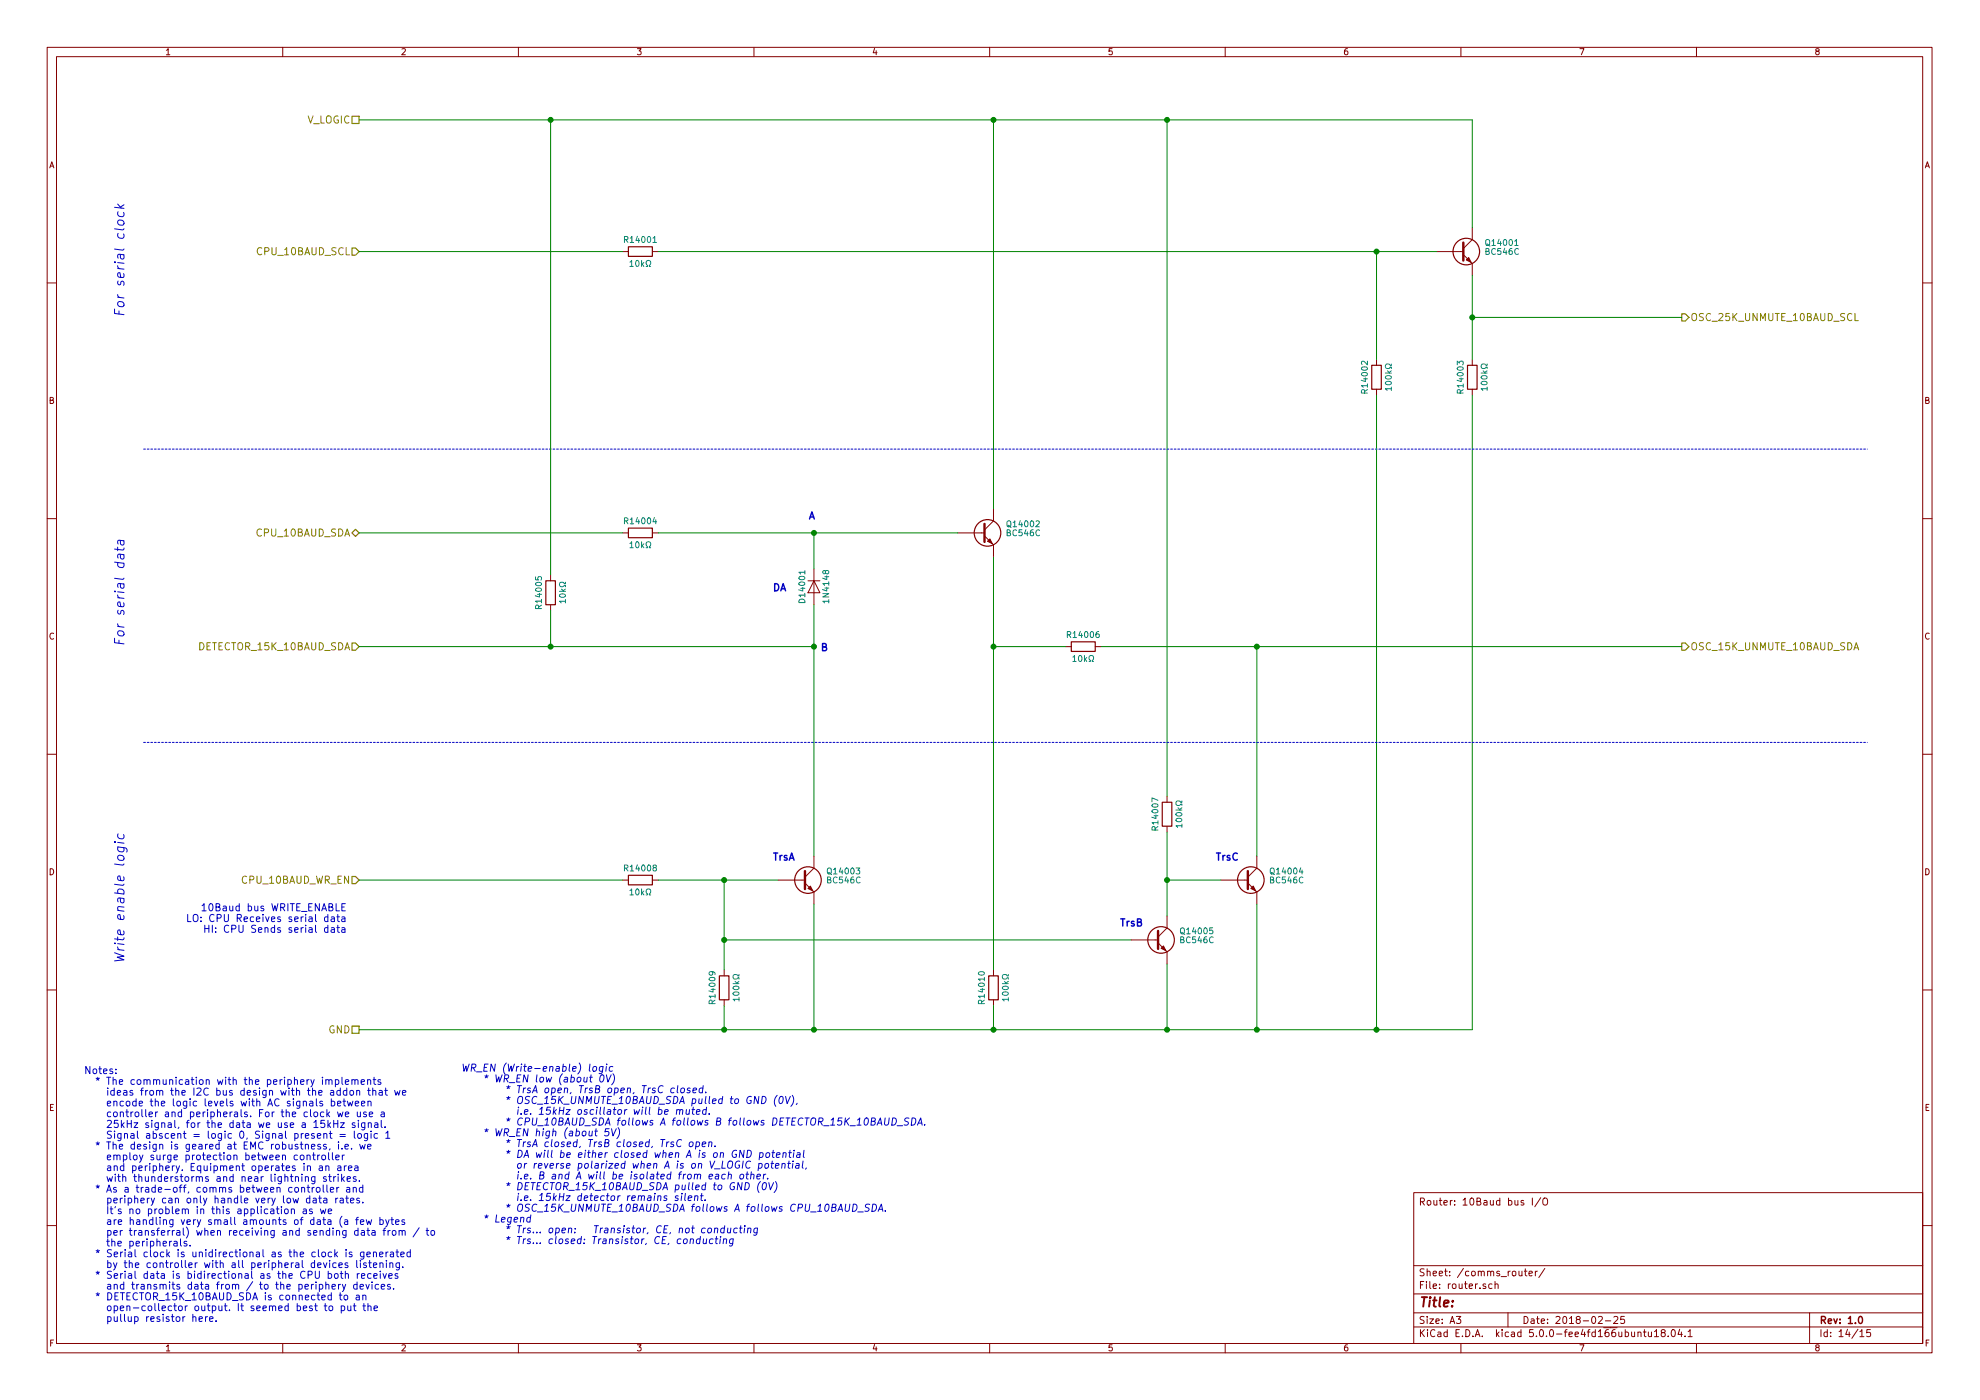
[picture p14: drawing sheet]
<svg xmlns="http://www.w3.org/2000/svg" width="420mm" height="297mm" viewBox="0 0 420 297" stroke-linecap="round" stroke-linejoin="round" font-family="sans-serif">
<defs><g id="words">
<g font-size="2.8" fill="#0000c2">
<text x="26.4" y="67.3" transform="rotate(-90 26.4 67.3)">For serial clock</text>
<text x="26.4" y="137.2" transform="rotate(-90 26.4 137.2)">For serial data</text>
<text x="26.4" y="204.5" transform="rotate(-90 26.4 204.5)">Write enable logic</text>
</g>
<text font-size="2.8" fill="#840000" x="301" y="277.3">Title:</text>
<g font-size="2.1" fill="#848400">
<text x="65.1" y="26.2">V_LOGIC</text>
<text x="54.8" y="54.1">CPU_10BAUD_SCL</text>
<text x="358.6" y="68.1">OSC_25K_UNMUTE_10BAUD_SCL</text>
<text x="54.6" y="113.8">CPU_10BAUD_SDA</text>
<text x="42.3" y="138">DETECTOR_15K_10BAUD_SDA</text>
<text x="358.6" y="138">OSC_15K_UNMUTE_10BAUD_SDA</text>
<text x="51.4" y="187.5">CPU_10BAUD_WR_EN</text>
<text x="69.7" y="219.2">GND</text>
</g>
<g font-size="2.1" fill="#0000c2">
<text x="171.4" y="110.2">A</text>
<text x="163.8" y="125.4">DA</text>
<text x="174" y="138.1">B</text>
<text x="163.8" y="182.6">TrsA</text>
<text x="257.8" y="182.6">TrsC</text>
<text x="44" y="195.6">LO: CPU Receives serial data</text>
<text x="44.3" y="193.3">10Baud bus WRITE_ENABLE</text>
<text x="47.7" y="197.9">HI: CPU Sends serial data</text>
<text x="237.5" y="196.6">TrsB</text>
<text x="17.8" y="227.9">Notes:</text>
<text x="97.8" y="227.4">WR_EN (Write-enable) logic</text>
<text x="19" y="230.2">* The communication with the periphery implements</text>
<text x="20.1" y="232.4">ideas from the I2C bus design with the addon that we</text>
<text x="100.2" y="229.7">* WR_EN low (about 0V)</text>
<text x="102.5" y="231.9">* TrsA open, TrsB open, TrsC closed.</text>
<text x="20.1" y="234.7">encode the logic levels with AC signals between</text>
<text x="20.1" y="237">controller and peripherals. For the clock we use a</text>
<text x="20.1" y="239.3">25kHz signal, for the data we use a 15kHz signal.</text>
<text x="102.5" y="234.2">* OSC_15K_UNMUTE_10BAUD_SDA pulled to GND (0V),</text>
<text x="102.5" y="238.8">* CPU_10BAUD_SDA follows A follows B follows DETECTOR_15K_10BAUD_SDA.</text>
<text x="103.7" y="236.5">i.e. 15kHz oscillator will be muted.</text>
<text x="19" y="243.9">* The design is geared at EMC robustness, i.e. we</text>
<text x="20.1" y="241.6">Signal abscent = logic 0, Signal present = logic 1</text>
<text x="100.2" y="241.1">* WR_EN high (about 5V)</text>
<text x="102.5" y="243.4">* TrsA closed, TrsB closed, TrsC open.</text>
<text x="102.5" y="245.7">* DA will be either closed when A is on GND potential</text>
<text x="20.1" y="246.2">employ surge protection between controller</text>
<text x="20.1" y="248.4">and periphery. Equipment operates in an area</text>
<text x="20.1" y="250.7">with thunderstorms and near lightning strikes.</text>
<text x="103.7" y="247.9">or reverse polarized when A is on V_LOGIC potential,</text>
<text x="103.7" y="250.2">i.e. B and A will be isolated from each other.</text>
<text x="19" y="253">* As a trade-off, comms between controller and</text>
<text x="20.1" y="255.3">periphery can only handle very low data rates.</text>
<text x="20.1" y="257.6">It's no problem in this application as we</text>
<text x="102.5" y="252.5">* DETECTOR_15K_10BAUD_SDA pulled to GND (0V)</text>
<text x="102.5" y="257.1">* OSC_15K_UNMUTE_10BAUD_SDA follows A follows CPU_10BAUD_SDA.</text>
<text x="103.7" y="254.8">i.e. 15kHz detector remains silent.</text>
<text x="20.1" y="259.9">are handling very small amounts of data (a few bytes</text>
<text x="20.1" y="262.2">per transferral) when receiving and sending data from / to</text>
<text x="100.2" y="259.4">* Legend</text>
<text x="102.5" y="261.7">* Trs... open:</text>
<text x="102.5" y="263.9">* Trs... closed: Transistor, CE, conducting</text>
<text x="116.4" y="261.7">Transistor, CE, not conducting</text>
<text x="19" y="266.7">* Serial clock is unidirectional as the clock is generated</text>
<text x="20.1" y="264.5">the peripherals.</text>
<text x="20.1" y="269">by the controller with all peripheral devices listening.</text>
<text x="19" y="271.3">* Serial data is bidirectional as the CPU both receives</text>
<text x="19" y="275.9">* DETECTOR_15K_10BAUD_SDA is connected to an</text>
<text x="20.1" y="273.6">and transmits data from / to the periphery devices.</text>
<text x="20.1" y="278.2">open-collector output. It seemed best to put the</text>
<text x="20.1" y="280.5">pullup resistor here.</text>
</g>
<g font-size="2.1" fill="#840000">
<text x="301" y="255.8">Router: 10Baud bus I/O</text>
<text x="301" y="273.5">File: router.sch</text>
<text x="301" y="270.8">Sheet: /comms_router/</text>
<text x="301" y="280.9">Size: A3</text>
<text x="323" y="280.9">Date: 2018-02-25</text>
<text x="386" y="280.9">Rev: 1.0</text>
<text x="301" y="283.7">KiCad E.D.A. kicad 5.0.0-fee4fd166ubuntu18.04.1</text>
<text x="386" y="283.7">Id: 14/15</text>
</g>
<g font-size="1.8" fill="#840000">
<text x="35" y="11.7">1</text>
<text x="85" y="11.7">2</text>
<text x="135" y="11.7">3</text>
<text x="185" y="11.7">4</text>
<text x="235" y="11.7">5</text>
<text x="285" y="11.7">6</text>
<text x="335" y="11.7">7</text>
<text x="385" y="11.7">8</text>
<text x="10.4" y="35.7">A</text>
<text x="408.4" y="35.7">A</text>
<text x="10.4" y="85.7">B</text>
<text x="408.4" y="85.7">B</text>
<text x="10.4" y="135.7">C</text>
<text x="408.4" y="135.7">C</text>
<text x="10.4" y="185.7">D</text>
<text x="408.4" y="185.7">D</text>
<text x="10.4" y="235.7">E</text>
<text x="408.4" y="235.7">E</text>
<text x="10.5" y="285.7">F</text>
<text x="35" y="286.7">1</text>
<text x="85" y="286.7">2</text>
<text x="135" y="286.7">3</text>
<text x="185" y="286.7">4</text>
<text x="235" y="286.7">5</text>
<text x="285" y="286.7">6</text>
<text x="335" y="286.7">7</text>
<text x="385" y="286.7">8</text>
<text x="408.5" y="285.7">F</text>
</g>
<g font-size="1.8" fill="#008484">
<text x="132.8" y="51.5">R14001</text>
<text x="315.6" y="52.2">Q14001</text>
<text x="134.4" y="56.6">10k</text>
<text x="315.4" y="54.1">BC546C</text>
<text x="290.2" y="83.1" transform="rotate(-90 290.2 83.1)">R14002</text>
<text x="295.3" y="82" transform="rotate(-90 295.3 82)">100k</text>
<text x="310.6" y="83.1" transform="rotate(-90 310.6 83.1)">R14003</text>
<text x="315.6" y="82" transform="rotate(-90 315.6 82)">100k</text>
<text x="132.8" y="111.2">R14004</text>
<text x="213.8" y="113.8">BC546C</text>
<text x="214" y="111.8">Q14002</text>
<text x="134.4" y="116.3">10k</text>
<text x="115" y="128.9" transform="rotate(-90 115 128.9)">R14005</text>
<text x="120.1" y="127.2" transform="rotate(-90 120.1 127.2)">10k</text>
<text x="170.9" y="127.6" transform="rotate(-90 170.9 127.6)">D14001</text>
<text x="175.9" y="127.6" transform="rotate(-90 175.9 127.6)">1N4148</text>
<text x="226.8" y="135.3">R14006</text>
<text x="228.4" y="140.4">10k</text>
<text x="245.8" y="175.9" transform="rotate(-90 245.8 175.9)">R14007</text>
<text x="250.9" y="174.7" transform="rotate(-90 250.9 174.7)">100k</text>
<text x="132.8" y="184.9">R14008</text>
<text x="175.9" y="185.5">Q14003</text>
<text x="269.8" y="185.5">Q14004</text>
<text x="134.4" y="190">10k</text>
<text x="175.7" y="187.4">BC546C</text>
<text x="269.6" y="187.4">BC546C</text>
<text x="250.6" y="200.1">BC546C</text>
<text x="250.8" y="198.2">Q14005</text>
<text x="151.8" y="212.7" transform="rotate(-90 151.8 212.7)">R14009</text>
<text x="156.9" y="211.5" transform="rotate(-90 156.9 211.5)">100k</text>
<text x="209" y="212.7" transform="rotate(-90 209 212.7)">R14010</text>
<text x="214" y="211.5" transform="rotate(-90 214 211.5)">100k</text>
</g>
</g></defs>
<g fill="none" stroke="#840000" stroke-width=".21">
<path d="M10 10h400v277h-400zM12 12h396v273.1h-396zM60 10v2M110 10v2M160 10v2M210 10v2M260 10v2M310 10v2M360 10v2M132.1 53.4h1.2M138.4 53.4h1.3M304.8 53.4h5.7"/>
<path d="M310.5 54l1.9 1.9v2.6M312.4 48.3v2.5l-1.9 1.9M10 60h2M292.1 76.2v1.3M312.4 76.2v1.3M408 60h2M292.1 82.6v1.3M312.4 82.6v1.3M10 110h2M132.1 113.1h1.2M138.4 113.1h1.3M203.2 113.1h5.7"/>
<path d="M208.9 113.7l1.9 1.9v2.5M210.8 108v2.5l-1.9 1.9M408 110h2M116.8 122v1.2M116.8 128.3v1.3M171.4 123.2h2.6M172.7 123.2l1.3 2.6h-2.6zM172.7 120.7v7.6M226.1 137.2h1.2M232.4 137.2h1.3M10 160h2M247.6 168.9v1.3"/>
<path d="M247.6 175.3v1.3M408 160h2M132.1 186.7h1.2M138.4 186.7h1.3M165.1 186.7h5.7M170.8 187.4l1.9 1.9v2.5M172.7 181.6v2.6l-1.9 1.9M240 199.4h5.7M247.6 194.3v2.6l-1.9 1.9M259.1 186.7h5.7M264.8 187.4l1.9 1.9v2.5M266.7 181.6v2.6l-1.9 1.9"/>
<path d="M10 210h2M153.7 205.8v1.2M153.7 212.1v1.3M210.8 205.8v1.2M210.8 212.1v1.3M245.7 200.1l1.9 1.9v2.5M408 210h2M300 253h108v32.1h-108zM325.2 254.2v1.5M326.9 254.1l-1.2 1.9M327.5 254.4l.2-.2a.53 .53 0 0 1 .7 .5v.5a.51 .51 0 0 1-.8 .4 1.05 1.05 0 0 1-.1-1.2zM10 260h2"/>
<path d="M300 278.5h108M300 274.5h108M300 268.5h108M309 279.3h1l-.5 .6 .4 .1v.7l-.2 .1-.7-.1M316.6 272.5l-.4-.1-.3 .3 .1 .6 .2 .1 .4-.1M317.2 272.5l.3-.1 .3 .1 .1 .9M317.2 271.9v1.5M320 278.5v3M322.3 269.7l.1 .9 .4 .1 .2-.1M323 269.7v1M323.5 269.7h.5M323.7 269.2v1.3l.3 .2"/>
<path d="M324.5 270.2l.7-.1-.1-.3-.4-.1-.2 .2v.7h.6M325.8 269.7v1M326.2 269.7l-.4 .3M327.8 269.1l-1.3 2M339.2 279.5l.6-.2 .2 .4-.9 1.1h.9M342.5 279.5l.5-.2 .3 .2v.2l-.9 1.1h.9M344.7 279.3h-.7l-.1 .7 .7-.1 .2 .3-.1 .5-.3 .1-.5-.1M384 278.5v6.6M408 260h2M60 285.1v1.9M110 285.1v1.9M160 285.1v1.9"/>
<path d="M210 285.1v1.9M260 285.1v1.9M300 281.5h108M310 285.1v1.9M340.7 280.2h1.1M347.6 282.7l.2-.1 .4 .1v.9M348.7 282.6h.6M348.9 282.1v1.3l.4 .2M349.8 282.6l.1 .9 .3 .1 .2-.1M350.4 282.6v1M351.1 282.5l.4-.4v1.5M351.1 283.6h.8"/>
<path d="M352.8 282.7l-.3-.2 .1-.2 .2-.2 .4 .1 .2 .2-.1 .2-.5 .1-.3 .3 .1 .5 .2 .1h.3l.3-.3v-.3l-.3-.3M354 283.5v.1M354.8 282.3l.2-.2a.81 .81 0 0 1 .5 .8 .81 .81 0 0 1-.5 .7l-.2-.1-.2-.5zM356.4 282l-.3 1.1h.9M356.8 282.6v1M357.6 283.5v.1M358.2 282.5l.4-.4v1.5M358.2 283.6h.9M360 285.1v1.9M394.7 282.5l.4-.4v1.5M394.7 283.6h.8M396.9 282.1h-.7l-.1 .7 .7-.1 .1 .8-.2 .1-.6-.1"/>
</g>
<path d="M394.5 279.5l.2-.2a.8 .8 0 0 1 .5 .8 .8 .8 0 0 1-.5 .7l-.3-.6z" fill="none" stroke="#840000" stroke-width=".3"/>
<path d="M393.6 66.5v1.5h.7M393.4 137.9l.5-1.5 .5 1.5M393.5 137.5h.8" fill="none" stroke="#848400" stroke-width=".21"/>
<path d="M74.7 24.7h1.5v1.5h-1.5zM74.7 52.6h.7l.8 .8-.8 .7h-.7zM356.9 66.6h.7l.8 .7-.8 .8h-.7zM74.7 113.1l.7-.8 .8 .8-.8 .7zM74.7 136.4h.7l.8 .8-.8 .8h-.7zM356.9 136.4h.7l.8 .8-.8 .8h-.7zM74.7 186h.7l.8 .7-.8 .8h-.7zM74.7 217.7h1.5v1.5h-1.5z" fill="none" stroke="#848400" stroke-width=".25"/>
<g fill="none" stroke="#840000" stroke-width=".25">
<path d="M133.3 52.4h5.1v2h-5.1zM291.1 77.5h2v5.1h-2zM311.4 77.5h2v5.1h-2zM133.3 112.1h5.1v2h-5.1zM115.8 123.2h2.1v5.1h-2.1zM227.3 136.2h5.1v2h-5.1zM246.6 170.2h2.1v5.1h-2.1zM133.3 185.7h5.1v2h-5.1zM152.7 207h2v5.1h-2zM209.8 207h2v5.1h-2z"/>
<circle cx="311.1" cy="53.4" r="2.82"/>
<circle cx="209.5" cy="113.1" r="2.82"/>
<circle cx="171.4" cy="186.7" r="2.82"/>
<circle cx="246.4" cy="199.4" r="2.82"/>
<circle cx="265.4" cy="186.7" r="2.82"/>
</g>
<path d="M310.5 51.5v3.8M208.9 111.2v3.8M170.8 184.8v3.8M245.7 197.5v3.8M264.8 184.8v3.8" fill="none" stroke="#840000" stroke-width=".51"/>
<g fill="#840000" stroke="#840000" stroke-width=".21">
<path d="M311.1 55.2l.6-.6 .5 1.1z"/>
<path d="M265.4 188.5l.5-.5 .5 1z"/>
<path d="M246.4 201.2l.5-.5 .5 1z"/>
<path d="M209.5 114.8l.6-.5 .5 1.1z"/>
<path d="M171.4 188.5l.6-.5 .5 1z"/>
</g>
<g fill="none" stroke="#008484" stroke-width=".21">
<path d="M133.7 55.6l.3-.3v1.2M133.7 56.5h.7M137.1 56.5h.3v-.2a.55 .55 0 0 1-.2-.8 .55 .55 0 0 1 .8-.1l.1 .5-.3 .6h.3M138.6 51.4h.7M321.4 52.1h.7M295.2 77.2v.3h-.2a.54 .54 0 0 0-.7-.2 .54 .54 0 0 0-.2 .7l.5 .2 .6-.3v.3M315.6 77.2v.3h-.3a.54 .54 0 0 0-.7-.2 .54 .54 0 0 0-.2 .7l.6 .2 .6-.3v.3M295.2 82.5h-1.2l.3 .3M295.2 82.1v.7M315.6 82.5h-1.3l.4 .3M315.6 82.1v.7M133.7 115.3l.3-.4v1.3"/>
<path d="M133.7 116.2h.7M137.1 116.2h.3v-.2a.55 .55 0 0 1-.2-.8 .55 .55 0 0 1 .8-.1l.1 .5-.3 .6h.3M120 127.6h-1.3l.4 .3M120 123.5v.3h-.2a.54 .54 0 0 0-.8-.2 .54 .54 0 0 0-.2 .7l.6 .2 .6-.3v.3M120 127.2v.7M170.8 121.1v.7M227.7 139.4l.3-.3v1.2M227.7 140.3h.7M231.1 140.3h.3v-.2a.55 .55 0 0 1-.3-.8 .55 .55 0 0 1 .9 0l.1 .4-.3 .6h.3M250.8 175.2h-1.3l.4 .4M250.8 169.9v.3h-.2a.54 .54 0 0 0-.8-.2 .54 .54 0 0 0-.2 .7l.6 .2 .6-.3v.3M250.8 174.8v.8"/>
<path d="M133.7 189l.3-.4v1.3M133.7 189.9h.7M137.1 189.9h.3v-.3a.55 .55 0 0 1-.2-.8 .55 .55 0 0 1 .8 0l.1 .5-.3 .6h.3M156.8 212h-1.3l.4 .4M156.8 206.8v.3h-.2a.54 .54 0 0 0-.8-.3 .54 .54 0 0 0-.2 .8l.6 .1 .6-.3v.3M156.8 211.7v.7M214 212h-1.3l.4 .4M214 206.8v.3h-.3a.54 .54 0 0 0-.7-.3 .54 .54 0 0 0-.2 .8l.6 .1 .6-.3v.3M214 211.7v.7"/>
</g>
<g fill="none" stroke="#0000c2" stroke-width=".21">
<path d="M24.3 44l2 .2M25 43.3l.7 .9M25.1 46.8l.2-.1 .8 .2a.5 .5 0 0 1 .2 .5 .5 .5 0 0 1-.4 .4l-.7-.2a.56 .56 0 0 1-.1-.8zM25.1 44.9l-.1 .2a.69 .69 0 0 0 .3 .8l.6 .1 .3-.2v-.7M26.3 43.4l-.7 .5M25 116.1v.8M25.5 117.6l.1 .7a.43 .43 0 0 0 .6 .3v-.9M25.5 114.6l.1 .7a.43 .43 0 0 0 .6 .3v-.9M26.3 117.7l-1.2-.1v.8M26.3 116.3l-.1 .3-.2 .1-1.7-.2M26.3 114.7h-1.2v.7M24.3 178.6l.1 .2v-.3l-.1 .1 .2 .1"/>
<path d="M25 179.7l1.8 .3 .2 .3-.1 .5M25 178.7l1.3 .2M25.1 179.7l-.1 .2a.69 .69 0 0 0 .3 .8l.6 .1 .3-.2v-.8M25.1 176.9l-.1 .2a.69 .69 0 0 0 .3 .8l.6 .1 .3-.2v-.7M39.8 194v1.5h.7M41 194.2l.4-.2a.53 .53 0 0 1 .6 .5v.5a.51 .51 0 0 1-.5 .6 .51 .51 0 0 1-.5-.6zM42.6 195.4v.1M42.6 194.6v.1M42.9 192.2l.4-.5v1.6M42.9 193.3h.8M43.5 196.3v1.5M43.5 197h.8"/>
<path d="M44.3 196.3v1.5M45.1 196.3v1.5M45.8 197.7v.1M45.8 196.9v.1M72.5 194.6h.6l.1 .9M72.5 196.9h.6l.1 .9M73.2 194.9l-.5 .1-.2 .2 .2 .3h.5M73.2 197.2h-.5l-.2 .2 .2 .4h.5M73.3 191.7h-.8v1.6h.8M24.6 227.6v.2M24.6 226.9v.1M65.7 233.7h.6l.1 1"/>
<path d="M66.4 234l-.5 .1a.3 .3 0 0 0-.3 .3 .3 .3 0 0 0 .3 .3l.5-.1M66.6 239.2h.9M66.7 236.1l.2-.2 .4 .2 .1 .5-.1 .3h-.4l-.2-.1zM67.1 233.1v1.3l.2 .3M68.4 228.6v.1M68.4 233.7l-.3-.1-.3 .2 .1 .3 .5 .1v.4h-.6M68.4 229.1v1M68.7 236l-.4-.1-.3 .3 .1 .7h.6M68.9 237.7h-.8v.7l.7-.1 .1 .3v.5l-.3 .1-.5-.1M69.1 229.2l.3-.1h.3l.1 1M69.1 229.1v1M69.4 235.4v1.5"/>
<path d="M69.5 236.4l.5 .5M69.6 237.7v1.5M69.7 238.6l.5 .6M69.8 229.3l.2-.2h.4l.1 1M70 235.9l-.6 .6M70.1 240v1.3l.4 .2M70.2 238.2l-.6 .6M70.3 233.7l.4-.1 .3 .3-.1 .7h-.6M70.3 233.1v1.6M70.8 237.7v1.5M70.8 238.4h.9M71.2 229.1h.4l.3 .2-.1 .7h-.6"/>
<path d="M71.2 229.1v1.5M71.6 234.1l.7-.1v-.3l-.5-.1-.2 .2 .1 .8h.6M71.6 235.9l.3 1 .3-.7 .3 .7 .3-1M71.7 237.7v1.5M72.2 231.4h-.4l-.3 .2 .1 .7h.6M72.2 230.8v1.6M72.3 238.2h.8l-.8 1h.8M72.6 228.6v1.3l.2 .2M72.8 233.6h.6M73 233.1v1.3l.4 .3M73.3 229.6l.7-.2-.1-.3h-.4l-.2 .2 .1 .7h.5M73.3 236.4l.7-.1-.1-.3-.4-.1-.2 .2 .1 .8h.5"/>
<path d="M73.6 231.4h-.4l-.4 .2 .2 .7h.6M73.6 230.8v1.6M73.7 233.6l.3 1.1 .3-.8 .3 .8 .3-1.1M74.3 231.5l.2-.1 .5 .1v.6l-.1 .2-.4 .1-.2-.2zM74.7 229.2l.2-.1h.4v1M74.7 229.1v1M75.2 240v1.3l.2 .2M75.3 229.3l.2-.2h.4l.1 1M75.3 238.3l-.3-.1-.3 .2 .1 .2 .5 .2v.4h-.6M75.4 234.1l.7-.1-.1-.3-.4-.1-.2 .2 .1 .8h.5M75.7 231.5l.2-.1h.4v1M75.7 231.4v1"/>
<path d="M75.8 235.9v.8a.37 .37 0 0 0 .3 .3 .37 .37 0 0 0 .4-.2M76 237.7v.1M76 238.2v1M76.5 235.9v1M76.6 229.6l.7-.2v-.3h-.5l-.2 .2 .1 .7h.6M76.7 234.1l.7-.1-.1-.3-.4-.1-.2 .2 .1 .8h.5M77.4 238.2v1.2l-.3 .3h-.3M77.4 238.3l-.4-.1-.3 .3 .1 .7h.6M77.7 236l-.4-.1-.2 .2 .1 .3 .5 .1v.4h-.6M78 229.2l.2-.1h.4l.1 1M78 229.1v1M78 231.4h.6"/>
<path d="M78.1 233.8l.2-.2 .4 .1v1M78.1 233.6v1.1M78.2 238.3l.2-.1 .3 .1 .1 .9M78.2 238.2v1M78.2 230.8v1.3l.4 .3M78.4 236.4l.7-.1-.1-.3-.4-.1-.2 .2v.8h.6M78.7 240v.1M79.1 231.5l.2-.1h.4l.1 1M79.1 230.8v1.6M79.2 229.1h.6M79.4 228.6v1.3l.4 .2M79.5 238.3h.6l.1 .9"/>
<path d="M80.2 238.6h-.5a.3 .3 0 0 0-.3 .3 .3 .3 0 0 0 .3 .3h.5M80.5 231.4h.6v1M80.8 229.1h-.4l-.2 .2 .1 .2 .5 .2v.3h-.6M80.9 236h.6l.1 .9M80.9 237.7v1.3l.2 .2M81.1 231.7l-.5 .1a.3 .3 0 0 0-.2 .3 .3 .3 0 0 0 .2 .3l.5-.1M81.6 236.3l-.5 .1a.3 .3 0 0 0-.3 .3 .3 .3 0 0 0 .3 .2h.5M81.6 231.4h.6M81.7 239.1v.1M81.8 230.8v1.3l.4 .3M83.7 231.4l.3 1 .3-.8 .3 .8 .3-1M85.4 231.9l.7-.2v-.3h-.5l-.2 .2 .1 .7h.6"/>
<path d="M124 228.6l-.1 .9 .4 .1 .2-.2M124.6 228.6l-.1 1M125.1 240l-.1 .9 .4 .1 .2-.1M125.1 228.6h.6M125.4 228.1l-.2 1.2 .4 .3M125.7 240l-.1 1M125.9 226.4l.2-.1 .5 .1v.6l-.4 .3-.3-.1-.1-.2zM126.2 240h.6M126.5 239.5l-.2 1.3 .4 .2M127.5 228.2l.4-.1a.92 .92 0 0 1-.4 1.5l-.2-.6zM128 226.3l-.2 1.2-.3 .3-.4-.1M128 226.4l-.5-.1-.3 .3 .1 .6h.5"/>
<path d="M128.7 228.1l.3 1.5 .7-1.5M128.7 226.3l-.2 1M128.8 225.8l-.1 .1M129.3 239.5h-.8l-.1 .7 .7-.1 .1 .2-.1 .6-.2 .1-.6-.1M129.8 239.5l.3 1.5 .7-1.5M130 226.4l-.4-.1-.2 .1-.1 .6 .2 .3 .4-.1M130.1 227.8a1.73 1.73 0 0 1-.3 2.4M131.2 239.3a1.81 1.81 0 0 1-.3 2.3M136.3 235.4l-.1 1M137.1 234.9l-.2 1.3 .2 .2M137.9 234.9l-.2 1.3 .2 .2M139.1 230.9l-.4-.1-.2 .2v.3l.5 .1-.1 .4h-.5"/>
<path d="M139.8 235.5l.4-.1 .3 .3-.2 .7h-.6M139.9 234.9l-.2 1.5M140.7 230.5a.74 .74 0 0 0-1 .4 .74 .74 0 0 0 .5 1l.4-.2M141 235.9l.8-.1-.1-.3h-.5l-.2 .7 .2 .2h.4M143.1 230.9l-.4-.1-.3 .3v.6l.2 .2 .4-.1M143.6 235.5h.6v.9M143.6 235.4l-.1 1M143.8 230.3l-.1 1.3 .2 .3M144.3 235.6l.2-.2 .4 .1-.1 .9M144.6 231l.2-.2 .4 .2v.6l-.3 .3-.4-.2zM145.7 235.4l-.1 1h.4l.2-.1M146.3 235.4l-.1 1"/>
<path d="M146.5 230.9l-.4-.1-.3 .3 .1 .2 .5 .1v.4h-.6M146.8 235.4h.6M147.1 231.4l.7-.2v-.3l-.5-.1-.2 .2v.8h.6M147.1 234.9l-.2 1.3 .4 .2M147.8 235.9l.7-.1v-.3h-.6l-.1 .7 .1 .2h.5M149.1 230.9l-.4-.1-.2 .2-.2 .6 .3 .3 .4-.1M149.2 230.3l-.2 1.6M149.8 231.7v.2M149.9 235.5l-.4-.1-.3 .1-.1 .6 .2 .3h.5M149.9 234.9l-.1 1.5M150.5 236.3v.1M159.4 232.7a.75 .75 0 0 0-.9 .5 .75 .75 0 0 0 .5 .9l.4-.1v-.5h-.3"/>
<path d="M161 232.6l-.1 1.5-.7-1.5-.2 1.5M161.8 232.6a.78 .78 0 0 1 .8 .9 .78 .78 0 0 1-1 .6zM164.9 232.4a1.84 1.84 0 0 0-.3 2.3M165.5 232.8l.4-.2a.93 .93 0 0 1-.3 1.5l-.2-.1-.1-.4zM166.7 232.6l.3 1.5 .7-1.5M168.1 232.4a1.78 1.78 0 0 1-.3 2.3M169.1 234.1l-.1 .3M181.8 238.7h.9M182 237.6l.4-.4-.1 1.5M183.6 237.3l.4-.1a.9 .9 0 0 1-.4 1.5l-.2-.1v-.5zM184.9 237.9l.7-.1 .1-.5-.7-.1-.2 1.5h.6l.2-.1 .2-.4-.4-.3M186.1 238.7l.7-1.5 .3 1.5"/>
<path d="M186.3 238.3h.7M187.8 237.2l-.1 1.2 .2 .3h.3l.3-.3 .2-1.2M189.4 237.2a.78 .78 0 0 1 .8 .9 .78 .78 0 0 1-1 .6zM190.4 238.8h1.1M192.9 237.3l-.6-.1-.3 .3v.3l.7 .3v.5l-.3 .1-.6-.1M193.5 237.2a.76 .76 0 0 1 .9 .5 .76 .76 0 0 1-.4 .9l-.6 .1zM194.7 238.7l.7-1.5 .3 1.5M194.9 238.3h.7M196.2 238.6v.1M57.5 256.6h.5l.1 .9M58.1 256.9h-.5l-.2 .2 .2 .4 .5-.1M58.9 256v1.3l.3 .2"/>
<path d="M59.7 256.5v1M60.5 256.6l.4-.1 .3 .3v.4l-.3 .3-.4-.1-.1-.2zM61.8 256.6l.2-.1 .4 .1 .1 .9M61.8 256.5v1M63.1 245.1h-.4l-.3 .2 .1 .7h.6M63.8 245.2l.2-.1 .4 .1 .1 .6-.1 .2-.4 .1-.2-.2zM64 252.1l.2-.2 .4 .1v.9M64 251.9v1M64.1 249.1v.2M64.1 249.6v1.1M64.4 256.6h.5l.1 .9M64.5 246.8v.2"/>
<path d="M64.5 247.4v1M64.8 249.8l.2-.2 .4 .1 .1 1M64.8 249.6v1.1M65 256.9h-.5a.3 .3 0 0 0-.2 .3 .3 .3 0 0 0 .2 .3l.5-.1M65.2 245.2l.2-.1h.3l.1 1M65.2 245.1v1M65.2 251.9h.5M65.2 247.5l.3-.1h.3l.1 1M65.2 247.4v1M65.4 251.4v1.3l.3 .2M65.7 254.3l-.4-.1-.3 .3 .2 .7h.5M65.7 253.7v1.5"/>
<path d="M66.1 243.3l.7-.2v-.2l-.5-.1-.2 .2 .1 .7h.6M66.2 256.6l-.3-.1-.2 .2v.2l.5 .2v.3h-.5M66.2 251.9v1M66.3 245.1h.6M66.5 254.3h.6v.9M66.5 244.6v1.3l.4 .2M66.7 240.6l-.4-.1-.2 .2 .1 .2 .5 .2v.3h-.6M66.7 251.9l-.5 .3M66.8 249.6v1.3l-.3 .3-.3-.1M66.8 249.7l-.4-.1-.3 .3 .1 .7h.6M67.1 254.6h-.5l-.2 .2 .2 .4h.5M67.2 252.1l.2-.2 .4 .2 .1 .5-.1 .3h-.4l-.2-.1z"/>
<path d="M67.3 241l.8-.1-.1-.3-.4-.1-.3 .2 .1 .7h.6M67.4 245.1v1M67.6 254.2h.6M67.8 247.4h.6v1M67.8 245.1l-.4 .2M67.8 253.7v1.3l.4 .2M68 242.9l-.4-.1-.2 .2 .1 .2 .5 .2v.3h-.6M68 256.5l.3 1 .3-.7 .3 .7 .2-1M68.4 245.2l.2-.1 .4 .1 .1 .6-.2 .2-.3 .1-.2-.2zM68.4 247.7l-.5 .1a.3 .3 0 0 0-.2 .3 .3 .3 0 0 0 .2 .3l.5-.1M68.6 251.4v1.3l.2 .2M68.7 240.6l.2-.1 .4 .1 .1 .9"/>
<path d="M68.7 254.3h.6l.1 .9M68.7 240.5v1M69.1 247.5l.3-.1h.3l.1 1M69.1 247.4v1M69.2 242.9l-.3-.1-.3 .2 .1 .2 .5 .2v.3h-.6M69.2 249.7l-.3-.1-.3 .2 .1 .3 .5 .1v.4h-.6M69.4 251.4v1.3l.2 .2M69.4 254.6h-.5a.3 .3 0 0 0-.3 .3 .3 .3 0 0 0 .3 .3h.5M69.6 257l.8-.1-.1-.3-.4-.1-.3 .2 .1 .7h.6M69.7 244.6v1.3l.3 .2M69.7 249.6h.6M69.9 240.5h.6"/>
<path d="M70 249.1v1.3l.3 .3M70 243.7l-.1 .3M70.1 252.4l.7-.1-.1-.3-.4-.1-.2 .2 .1 .8h.5M70.5 244.6v1.3l.2 .2M70.8 249.6v1.1M71.2 245.6l.8-.2-.1-.3h-.4l-.3 .2 .1 .7h.6M71.2 249.6l-.4 .3M71.2 254.2v1M71.5 251.9v1M71.7 247.4h.6v1M71.7 254.2l-.5 .3M71.8 249.1v.2"/>
<path d="M71.8 249.6v1.1M71.8 242.3v.1M71.8 242.8v1M71.9 251.9l-.4 .3M72.1 240.7h1.2M72.1 241.1h1.2M72.2 254.3h.6v.9M72.3 247.7l-.5 .1-.2 .2 .2 .4 .5-.1M72.5 249.1v1.6M72.6 243.6v.2M72.6 258a1.78 1.78 0 0 0 0 2.4M72.6 245.1v1"/>
<path d="M72.6 250.1l.5 .6M72.8 254.6h-.5l-.2 .2 .2 .4h.5M73.1 245.1l-.5 .2M73.1 247.4v1M73.1 249.6l-.6 .6M73.2 258.9h.5l.1 .9M73.2 243.3l.7-.2v-.2l-.5-.1-.2 .2 .1 .7h.6M73.4 254.2h.5M73.5 247.4l-.4 .2M73.6 252h.6v.9M73.6 253.7v1.3l.3 .2M73.7 250.2l.7-.2-.1-.3-.4-.1-.2 .2v.8h.6"/>
<path d="M73.8 259.1l-.5 .1-.2 .2 .2 .4 .5-.1M73.9 247.9l.8-.2-.1-.3h-.4l-.3 .2 .1 .7h.6M74.2 252.3l-.5 .1-.2 .2 .2 .3h.5M74.4 254.7l.7-.1-.1-.3-.4-.1-.2 .2v.8h.6M74.6 243.6v.2M75 252.1l.2-.2 .3 .1 .1 .9M75 251.9v1M75.3 247.4h.6l.1 1M75.5 258.8h.5M75.5 249.7l-.3-.1-.2 .2v.3l.5 .1v.4h-.5M76 240.6l.2-.1 .4 .1 .1 .6-.1 .2-.4 .1-.2-.1zM76 247.7l-.5 .1a.3 .3 0 0 0-.3 .3 .3 .3 0 0 0 .3 .3l.5-.1"/>
<path d="M76 258.3l-.3 .2v1.3M76.3 250.5v.2M76.3 254.3l-.4-.1-.2 .2v.2l.6 .2v.4h-.6M76.3 242.8l.3 1 .3-.7 .3 .7 .3-1M76.5 259.3l.7-.2-.1-.2-.4-.1-.2 .2 .1 .7h.5M77 252l-.4-.1-.3 .3 .1 .7h.6M77 255.1v.1M77 251.4v1.5M77.7 258.8l.3 1 .3-.7 .3 .7 .3-1M78 240.5v1.2l-.3 .3-.4-.1M78 240.6l-.4-.1-.3 .3 .1 .6h.6M78 243.3l.7-.2v-.2l-.5-.1-.2 .2 .1 .7h.6"/>
<path d="M78.7 240.5v1M80.1 240.6l-.4-.1-.3 .3 .1 .6h.6M80.6 258.9l.5-.1 .2 .3-.1 .6h-.6M80.6 258.3v1.5M81.8 258.8l.4 1M81.9 240.4l.4-.4v1.5M81.9 241.5h.8M82.6 258.8l-.5 1.4-.3 .1M82.9 258.8h.6M83.2 258.3v1.3l.3 .2M83.9 259.3l.8-.2-.1-.2-.4-.1-.3 .2 .1 .7h.6M85.9 258.9l-.4-.1-.2 .2v.2l.6 .2v.3h-.6"/>
<path d="M109.1 258.8l.8-.2-.1-.2h-.6l-.1 .7 .1 .2 .5-.1M110.5 258.4h.6v.9M110.5 258.3l-.1 1M112.6 258.4l-.5-.1-.2 .1-.1 .6 .2 .3 .5-.1M112.6 257.8l-.2 1.5M136.1 253.9l.3-.2 .3 .1v.9M137.5 253.8l.5-.1 .2 .2-.1 .8M138.2 254.1l-.7 .1-.1 .3 .2 .2 .5-.1M138.9 253.7l-.1 1M139.6 253.8l.3-.1 .3 .1v.9M139.6 253.7l-.1 1M140.2 241.8h.9"/>
<path d="M140.7 241.8l-.2 1.5M141.5 253.8l-.3-.1-.3 .2 .1 .2 .5 .2-.1 .3h-.6M141.5 242.3l-.1 1M142 242.3l-.5 .3M143 242.4l-.4-.1-.2 .2v.2l.5 .2v.3h-.6M143.9 253.8l-.3-.1-.3 .2 .1 .2 .5 .2-.1 .3h-.6M144.6 241.9a.74 .74 0 0 0-1 .4 .74 .74 0 0 0 .6 1l.3-.2M144.7 253.7l-.2 1M145.4 253.2l-.1 1.3 .2 .2M146 249.3l.3-.2 .4 .2v.5l-.2 .3-.4 .1-.2-.2zM146 254.2l.8-.1v-.3l-.5-.1-.2 .2-.1 .7h.6M146.4 242.4l.2-.1 .4 .1v.6l-.3 .3-.4-.2z"/>
<path d="M147.4 249.3l.2-.2 .4 .1-.1 1M147.4 249.1l-.1 1.1M147.5 253.8l.2-.1 .4 .1-.1 .9M147.5 253.7l-.2 1M147.8 242.4l.4-.1 .2 .1v.6l-.3 .3-.4-.1M147.8 242.3l-.2 1.5M148 249.3l.3-.2 .3 .1v1M148.6 253.7h.6M148.9 253.2l-.1 1.3 .3 .2M149 242.8l.8-.2-.1-.2-.4-.1-.3 .2v.7h.6M149.6 254.6v.1M150.4 242.4l.3-.1 .3 .1v.9"/>
<path d="M150.5 249.6l.7-.1v-.3l-.5-.1-.2 .2v.8h.6M150.5 242.3l-.2 1M151.7 243.1v.2M151.9 249.2h.6l-.1 1M152.5 249.5l-.7 .1-.1 .3 .2 .3 .6-.1M153.9 249.2l-.4-.1-.2 .2-.2 .5 .3 .4 .4-.1M154.6 246.5l.1-.1a.49 .49 0 0 1 .7 .1 1.12 1.12 0 0 1-.4 1.4l-.4-.1a1.09 1.09 0 0 1 0-1.3zM154.6 249.3l.2-.2 .4 .1-.1 1M154.7 248.6l-.2 1.6M155.9 251a.75 .75 0 0 0-1 .5 .75 .75 0 0 0 .6 .9l.3-.1 .1-.5h-.3M156.3 244.1a.75 .75 0 0 0-.9 .6 .75 .75 0 0 0 .5 .9l.3-.2 .1-.5h-.3M157 246.4a.75 .75 0 0 0-1 .5 .75 .75 0 0 0 .6 1l.3-.2v-.5h-.2"/>
<path d="M157.1 249.3l.5-.2 .2 .3-.1 .6-.2 .2-.5-.2zM157.5 250.9l-.2 1.5-.7-1.5-.2 1.5M157.7 246.3l-.2 1.6M157.9 244.1l-.2 1.5-.7-1.5-.1 1.5M158.2 250.9a.78 .78 0 0 1 .8 .9 .78 .78 0 0 1-1 .6zM158.3 249.1h.6M158.6 248.6l-.2 1.3 .3 .3M158.6 244.1a.76 .76 0 0 1 .9 .5 .76 .76 0 0 1-.4 .9l-.6 .1zM159.3 246.5a.74 .74 0 0 0-1 .4 .74 .74 0 0 0 .5 1l.3-.2M159.4 249.3l.6-.1-.1 1M159.4 248.6l-.1 1.6M160.6 249.6l.8-.1-.1-.3-.4-.1-.2 .2v.8h.5"/>
<path d="M161 246.9l.5-.1 .2 .3-.2 .7h-.6M161.1 246.8l-.2 1.6M161.3 244.6h.4l.3 .2-.3 .7h-.5M161.3 244.6l-.2 1.5M161.4 250.7a1.84 1.84 0 0 0-.3 2.3M162 251l.4-.1a.93 .93 0 0 1-.4 1.5l-.2-.1-.1-.4zM162.1 249.1l-.1 1.1M162.4 247l.3-.2 .4 .2v.6l-.4 .3-.4-.2zM162.5 249.1l-.5 .3M162.6 244.7l.3-.1 .4 .1v.6l-.3 .3-.5-.2zM162.9 250v.2M163.1 250.9l.4 1.5 .7-1.5"/>
<path d="M163.6 246.8h.6M163.8 244.6h.6M163.9 246.3l-.2 1.3 .4 .3M164.1 244.1l-.2 1.2 .4 .3M164.5 247.4l.8-.2v-.3h-.6l-.2 .7 .2 .3 .5-.1M164.6 250.7a1.78 1.78 0 0 1-.3 2.3M164.8 245.1l.7-.2v-.3h-.5l-.2 .2v.7h.6M166 247l.6-.1-.1 1M166 246.8l-.1 1.1M166.2 244.7l.2-.1h.4l-.1 1M166.2 244.6l-.1 1M167.2 246.8h.5"/>
<path d="M167.4 244.6h.5M167.4 246.3l-.1 1.3 .3 .3M167.6 244.1l-.1 1.2 .3 .3M168.2 246.8l-.1 1.1M168.3 246.3v.2M168.5 244.6l-.2 1M168.5 244.1v.1M169 246.9h.5v1M169.2 244.6h.5v1M169.6 247.2l-.7 .2a.28 .28 0 0 0-.1 .2 .28 .28 0 0 0 .2 .3l.5-.1M169.8 244.9l-.7 .2-.1 .2 .2 .3 .5-.1M170.4 246.3l-.2 1.3 .2 .3"/>
<path d="M170.6 244.1l-.1 1.2 .2 .3M171.1 247.8l-.2 .3M176.6 256.2l.7-.1 .1-.5-.7-.1-.2 1.5h.5l.3-.1 .1-.4-.3-.3M177.8 257l.7-1.5 .3 1.5M178 256.6h.7M179.5 255.5l-.2 1.2 .3 .3 .4-.1 .2-.2 .1-1.2M181.1 255.5a.78 .78 0 0 1 .8 .9 .78 .78 0 0 1-1 .6zM182 257.1h1.2M184.6 255.6l-.6-.1-.3 .1v.5l.6 .2 .1 .3-.3 .4-.6-.1M185.2 255.5a.78 .78 0 0 1 .8 .9 .78 .78 0 0 1-1 .6zM186.3 257l.7-1.5 .4 1.5M186.5 256.6h.7"/>
<path d="M187.9 256.9v.1M34.6 263.9l.7-.2v-.3h-.5l-.2 .2 .1 .7h.6M36 263.4v1M36.4 263.4l-.4 .2M36.9 263.4h.6l.1 1M37.6 263.7l-.5 .1a.3 .3 0 0 0-.3 .3 .3 .3 0 0 0 .3 .3l.5-.1M38.3 262.9v1.2l.2 .3M39.6 263.4h-.4l-.2 .2 .1 .2 .5 .1v.4h-.6M40.3 264.2v.2M40.9 279.5l.2-.1h.4l.1 1M40.9 278.9v1.5M42.2 279.9l.8-.2-.1-.3h-.5l-.2 .2 .1 .7h.6"/>
<path d="M43.6 279.4v1M44 279.4l-.4 .2M44.5 279.9l.7-.2-.1-.3h-.4l-.2 .2 .1 .7h.5M66.2 277.2l-.3-.1-.2 .2v.2l.5 .2v.3h-.5M66.8 277.1h.5M67 276.6v1.3l.3 .2M67.8 272.6l.4-.1 .3 .3-.1 .6h-.6M68.8 277.1h.6M69 276.6v1.3l.4 .2M69.1 272.6l.3-.1 .3 .1 .1 .9M69.1 272v1.5M69.6 270.3l.5-.1 .3 .3-.2 .7h-.6"/>
<path d="M69.9 277.2l.2-.1 .4 .1 .1 .6-.1 .2-.4 .1-.2-.2zM70 267.9v1M70.5 273l.7-.1-.1-.3-.4-.1-.2 .2v.7h.6M71 270.3l.2-.1 .5 .1 .1 .6-.2 .3h-.4l-.2-.1zM71.2 266.1l.4 .6M71.3 268l-.4-.1-.3 .3 .1 .7h.6M71.6 265.6l-.6 .6M71.8 272.5v1M71.9 268.4l.7-.1v-.3l-.5-.1-.2 .2 .1 .8h.6M72 274.8h.6M72.2 274.3v1.3l.4 .2M72.2 270.2h.6"/>
<path d="M72.3 272.5l-.5 .3M72.4 269.7v1.3l.4 .2M72.4 277.2l.4-.1 .4 .3-.2 .6h-.6M72.4 277.1v1.5M72.6 272.5l.4 1M73.1 274.9l.2-.1 .4 .1 .1 .6-.1 .2-.4 .1-.2-.1zM73.3 270.3l.2-.1 .4 .1v.9M73.3 269.7v1.5M73.4 272.5l-.6 1.4-.2 .1M73.4 265.1v.2M73.4 265.6v1.1M73.8 268l-.4-.1-.2 .2 .1 .3 .5 .1v.4h-.6"/>
<path d="M73.8 277.1l.1 .9 .3 .1 .2-.2M74.4 277.1v1M74.7 265.7l-.4-.1-.2 .2 .1 .3 .5 .1v.4h-.6M75 277.1h.5M75.2 276.6v1.3l.3 .2M75.6 274.9h.6l.1 .9M75.7 267.4v1.3l.2 .2M75.8 272.6l-.5-.1-.3 .3 .2 .6h.6M75.8 272v1.5M75.8 270.2v1M76 261.1h-.5l-.3 .3 .2 .6h.6M76 260.6v1.5"/>
<path d="M76.3 270.2l-.5 .3M76.3 275.1l-.6 .1-.2 .2 .2 .4 .6-.1M76.4 273l.7-.1v-.3l-.5-.1-.2 .2 .1 .7h.6M76.5 267.4v.1M76.5 267.9v1M76.7 261.1h.6v1M76.7 270.7l.7-.1-.1-.3-.4-.1-.2 .2 .1 .8h.5M77 274.9l.2-.1 .4 .1v.9M77 274.8v1M77 277.1h.6M77.2 265.6v1.3l-.3 .3-.3-.1M77.2 265.7l-.4-.1-.3 .3 .1 .7h.6"/>
<path d="M77.2 276.6v1.3l.4 .2M77.3 261.4l-.5 .1-.2 .2 .2 .4 .5-.1M77.6 272.5l.4 1 .4-1M77.7 268l-.4-.1-.2 .2 .1 .3 .5 .1v.4h-.6M77.9 266.2l.7-.2-.1-.3-.4-.1-.2 .2v.8h.6M77.9 261.1h.5M78.1 260.6v1.3l.3 .2M78.1 277.2l.2-.1 .4 .1v.9M78.1 276.6v1.5M78.2 267.9h.6M78.4 267.4v1.3l.4 .2M78.7 270.3l-.4-.1-.3 .3 .2 .7h.5"/>
<path d="M78.9 261.1h.6l.1 1M78.9 272v.1M78.9 272.5v1M79.2 265.8l.3-.2 .3 .1 .1 1M79.2 268.4l.8-.1-.1-.3-.4-.1-.3 .2 .1 .8h.6M79.2 265.6v1.1M79.3 270.7l.7-.1v-.3l-.5-.1-.2 .2 .1 .8h.6M79.4 277.6l.7-.2-.1-.2-.4-.1-.2 .2 .1 .7h.5M79.6 261.4l-.5 .1a.3 .3 0 0 0-.2 .3 .3 .3 0 0 0 .2 .3l.5-.1M80.3 272.6l-.4-.1-.3 .3 .2 .6h.5M80.5 266.2l.8-.2-.1-.3-.4-.1-.3 .2 .1 .8h.6M80.6 268.1l.2-.2 .4 .1 .1 .9"/>
<path d="M80.6 267.9v1M80.7 269.7v.1M80.7 270.2v1M80.9 273l.7-.1v-.3l-.5-.1-.2 .2 .1 .7h.6M81.3 270.2l.3 1 .4-1M81.3 261.1h.5M81.8 260.6l-.3 .2v1.3M81.9 265.6v1.1M82 267.4v.1M82 267.9v1M82.3 265.6l-.4 .3M82.3 261.1v1"/>
<path d="M82.5 270.7l.7-.1v-.3l-.5-.1-.2 .2 .1 .8h.6M82.7 268.1l.2-.2 .4 .1 .1 .9M82.7 267.9v1M82.8 261.1l-.5 .3M82.8 272.6l-.4-.1-.2 .2 .1 .2 .5 .2v.3h-.6M82.9 265.7h.5l.1 1M83.3 261.2l.4-.1 .3 .3v.4l-.3 .3-.3-.1-.2-.2zM83.5 266l-.5 .1-.2 .2 .2 .4 .5-.1M83.5 273.4v.1M84 265.6h.6M84.3 265.1v1.3l.3 .3M84.4 270.3l-.4-.1-.2 .2 .1 .2 .5 .2v.4h-.6"/>
<path d="M84.7 261.2l.2-.1h.4v1M84.7 261.1v1M84.8 267.9v1.2l-.3 .4-.4-.1M84.8 268l-.5-.1-.3 .3 .2 .7h.6M85 266.2l.8-.2-.1-.3-.4-.1-.3 .2 .1 .8h.6M85.3 261.3l.2-.2h.4l.1 1M85.5 268.8v.1M87.1 265.7l-.5-.1-.2 .3 .1 .7h.6M87.1 265.1v1.6M89 260.5l-1.3 1.9M90.4 261.1h.6M90.6 260.6v1.3l.4 .2"/>
<path d="M91.5 261.2l.2-.1 .5 .1v.6l-.1 .2-.4 .1-.2-.2zM144.5 262.9h-.4l-.3 .1-.1 .6 .2 .3 .5-.1M145.1 263l.3-.1 .4 .1v.6l-.3 .3-.4-.2zM145.6 260.7l.2-.1 .4 .1v.6l-.3 .3-.4-.2zM146.5 263l.3-.1h.3v1M146.5 262.9l-.1 1M146.8 260.6h.5M147 260.1l-.1 1.3 .3 .2M148.6 262.9h-.5l-.2 .1-.1 .6 .2 .3 .5-.1M148.6 262.3l-.2 1.6M149.3 262.9v.9l.3 .1 .2-.2M149.7 260.6h-.5l-.2 .1-.2 .6 .3 .3 .5-.1"/>
<path d="M150 262.9l-.2 1M150.3 260.7l.2-.1 .5 .1v.6l-.4 .3-.3-.1-.2-.2zM151.3 262.9h-.4l-.3 .2v.7h.6M151.7 260.7l.6-.1-.1 1M151.7 260.6l-.1 1M151.8 262.9h.5M152 262.3l-.1 1.3 .3 .3M152.9 262.9l-.2 1M152.9 262.3v.2M153.6 263l.2-.1h.4l-.1 1M153.6 262.9l-.2 1M153.7 260.6h-.4l-.2 .1-.2 .6 .3 .3 .4-.1"/>
<path d="M153.8 260.1l-.2 1.5M154.5 260.6l-.1 .9 .4 .1 .2-.2M155.1 260.6l-.1 1M155.6 262.9l-.2 1.3-.3 .2-.3-.1M155.6 262.9h-.4l-.3 .1-.1 .6 .2 .3 .5-.1M156.5 260.6h-.4l-.3 .1-.1 .6 .2 .3 .5-.1M156.9 260.6h.6M157.2 260.1l-.2 1.3 .4 .2M158 260.6l-.1 1M158.1 260.1v.1M158.7 260.7l.3-.1h.3v1M158.7 260.6l-.1 1"/>
<path d="M160.8 260.6l-.3 1.3-.2 .2-.4-.1M160.8 260.6h-.5l-.3 .2v.6l.2 .2 .5-.1M45.8 280.2v.2"/>
</g>
<g fill="none" stroke="#008400" stroke-width=".21">
<path d="M76.2 25.4h236.2v22.9M116.8 25.4v96.6M210.8 25.4v82.6M247.6 25.4v143.5M76.2 53.4h55.9M139.7 53.4h165.1M292.1 53.4v22.8M312.4 58.5v17.7M312.4 67.3h44.5M292.1 83.9v134.6M312.4 83.9v134.6h-236.2M76.2 113.1h55.9"/>
<path d="M139.7 113.1h63.5M172.7 113.1v7.6M210.8 118.1v87.7M76.2 137.2h96.5M116.8 129.6v7.6M172.7 128.3v53.3M210.8 137.2h15.3M233.7 137.2h123.2M266.7 137.2v44.4M247.6 176.6v17.7M76.2 186.7h55.9M139.7 186.7h25.4"/>
<path d="M153.7 186.7v19.1M153.7 199.4h86.3M172.7 191.8v26.7M247.6 186.7h11.5M266.7 191.8v26.7M153.7 213.4v5.1M210.8 213.4v5.1M247.6 204.5v14"/>
</g>
<g fill="#008400" stroke="#008400" stroke-width=".25">
<circle cx="312.4" cy="67.3" r=".51"/>
<circle cx="210.8" cy="25.4" r=".51"/>
<circle cx="210.8" cy="218.5" r=".51"/>
<circle cx="292.1" cy="218.5" r=".51"/>
<circle cx="172.7" cy="113.1" r=".51"/>
<circle cx="153.7" cy="186.7" r=".51"/>
<circle cx="153.7" cy="218.5" r=".51"/>
<circle cx="172.7" cy="218.5" r=".51"/>
<circle cx="172.7" cy="137.2" r=".51"/>
<circle cx="292.1" cy="53.4" r=".51"/>
<circle cx="210.8" cy="137.2" r=".51"/>
<circle cx="266.7" cy="137.2" r=".51"/>
<circle cx="266.7" cy="218.5" r=".51"/>
<circle cx="247.7" cy="218.5" r=".51"/>
<circle cx="247.6" cy="25.4" r=".51"/>
<circle cx="247.7" cy="186.7" r=".51"/>
<circle cx="153.7" cy="199.4" r=".51"/>
<circle cx="116.8" cy="25.4" r=".51"/>
<circle cx="116.8" cy="137.2" r=".51"/>
</g>
<path d="M30.5 95.3h365.7M30.5 157.5h365.7" fill="none" stroke="#0000c2" stroke-width=".21" stroke-dasharray=".4 .4"/>
<use href="#words"/>
</svg>
